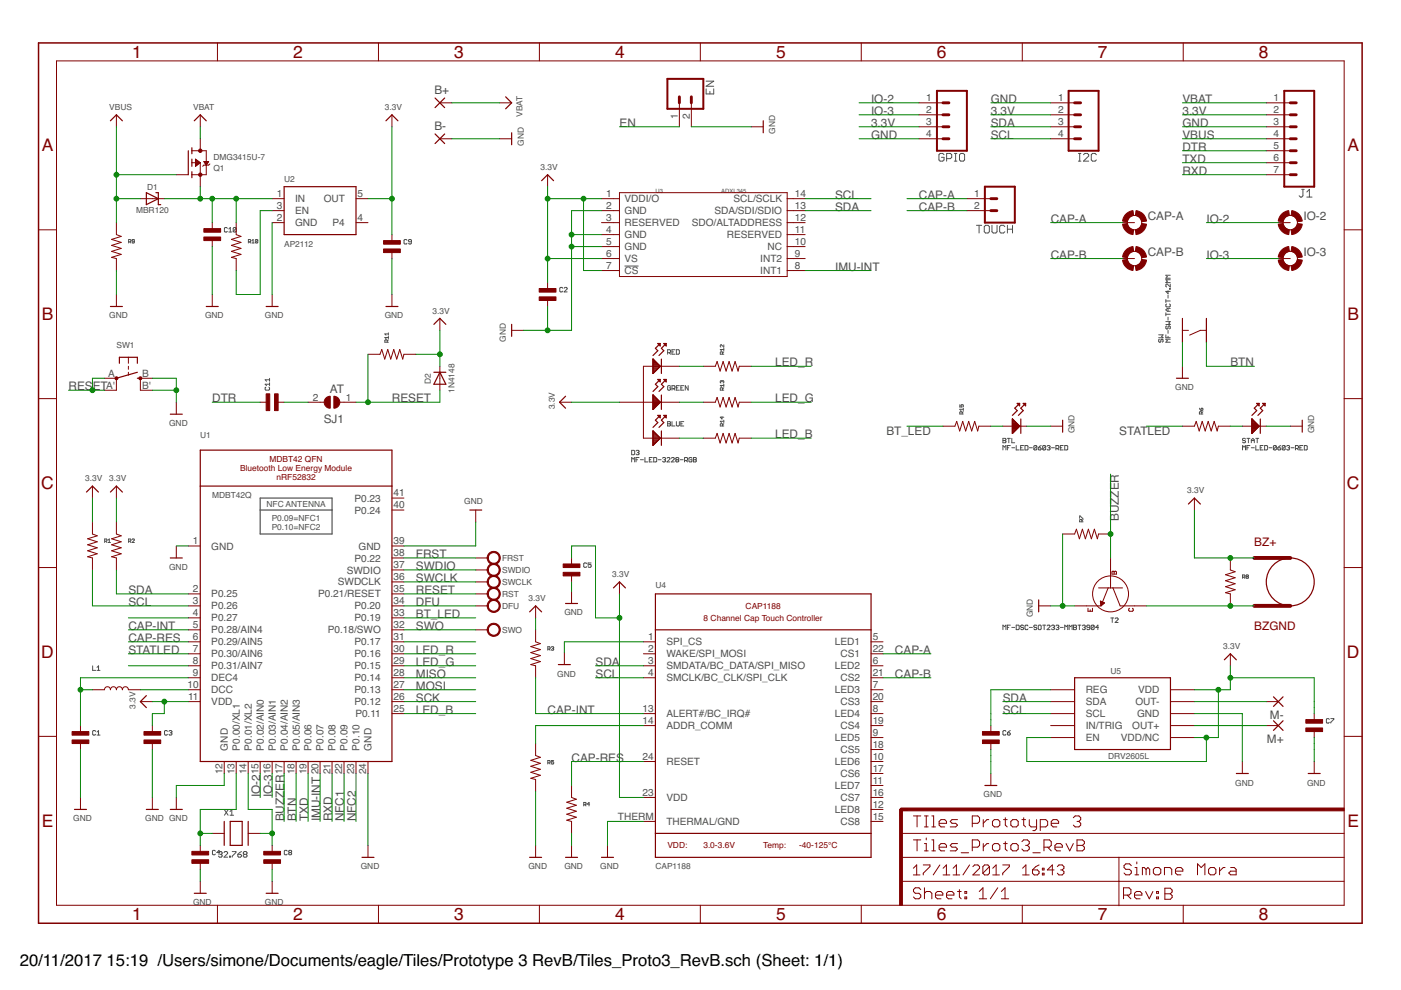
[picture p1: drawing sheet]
<svg xmlns="http://www.w3.org/2000/svg" width="297mm" height="210mm" viewBox="0 0 297 210" stroke-linecap="round" stroke-linejoin="round" font-family="sans-serif">
<defs><g id="words">
<g font-size="3.7" fill="#800000">
<text x="28" y="12.3">1</text>
<text x="62.2" y="12.3">2</text>
<text x="96.3" y="12.3">3</text>
<text x="130.4" y="12.3">4</text>
<text x="164.5" y="12.3">5</text>
<text x="198.7" y="12.3">6</text>
<text x="232.8" y="12.3">7</text>
<text x="266.9" y="12.3">8</text>
<text x="8.9" y="32.1">A</text>
<text x="285.7" y="32.1">A</text>
<text x="8.9" y="67.9">B</text>
<text x="285.7" y="67.9">B</text>
<text x="8.7" y="103.7">C</text>
<text x="285.6" y="103.7">C</text>
<text x="8.7" y="139.5">D</text>
<text x="285.6" y="139.5">D</text>
<text x="8.9" y="175.3">E</text>
<text x="285.7" y="175.3">E</text>
<text x="28" y="195.1">1</text>
<text x="62.2" y="195.1">2</text>
<text x="96.3" y="195.1">3</text>
<text x="130.4" y="195.1">4</text>
<text x="164.5" y="195.1">5</text>
<text x="198.7" y="195.1">6</text>
<text x="232.8" y="195.1">7</text>
<text x="266.9" y="195.1">8</text>
</g>
<g font-size="3.5">
<text x="4.2" y="204.7">20/11/2017</text>
<text x="22.6" y="204.7">15:19 /Users/simone/Documents/eagle/Tiles/Prototype 3 RevB/Tiles_Proto3_RevB.sch (Sheet: 1/1)</text>
</g>
<g font-size="2.5" fill="#505050">
<text x="92.1" y="19.9">B+</text>
<text x="184.7" y="21.8">IO-2</text>
<text x="210.1" y="21.8">GND</text>
<text x="250.7" y="21.8">VBAT</text>
<text x="92.1" y="27.6">B-</text>
<text x="131.3" y="26.9">EN</text>
<text x="184.7" y="29.4">GND</text>
<text x="184.7" y="24.3">IO-3</text>
<text x="184.7" y="26.9">3.3V</text>
<text x="210.1" y="29.4">SCL</text>
<text x="210.1" y="26.9">SDA</text>
<text x="210.1" y="24.3">3.3V</text>
<text x="250.7" y="26.9">GND</text>
<text x="250.7" y="24.3">3.3V</text>
<text x="250.7" y="29.4">VBUS</text>
<text x="250.7" y="32">DTR</text>
<text x="250.7" y="34.5">TXD</text>
<text x="250.7" y="37">RXD</text>
<text x="177.1" y="42.1">SCL</text>
<text x="177.1" y="44.7">SDA</text>
<text x="194.8" y="42.1">CAP-A</text>
<text x="194.8" y="44.7">CAP-B</text>
<text x="222.8" y="47.2">CAP-A</text>
<text x="243.3" y="46.6">CAP-A</text>
<text x="255.8" y="47.2">IO-2</text>
<text x="276.4" y="46.6">IO-2</text>
<text x="177.1" y="57.4">IMU-INT</text>
<text x="222.8" y="54.8">CAP-B</text>
<text x="243.3" y="54.2">CAP-B</text>
<text x="255.8" y="54.8">IO-3</text>
<text x="276.4" y="54.2">IO-3</text>
<text x="164.4" y="77.7">LED_R</text>
<text x="260.9" y="77.7">BTN</text>
<text x="14.5" y="82.7">RESET</text>
<text x="69.9" y="83.3">AT</text>
<text x="45" y="85.3">DTR</text>
<text x="68.6" y="89.6">SJ1</text>
<text x="83.1" y="85.3">RESET</text>
<text x="164.4" y="85.3">LED_G</text>
<text x="164.4" y="92.9">LED_B</text>
<text x="187.9" y="92.1">BT_LED</text>
<text x="237.3" y="92.1">STATLED</text>
<text x="237.2" y="110.5" transform="rotate(-90 237.2 110.5)">BUZZER</text>
<text x="88.2" y="118.3">FRST</text>
<text x="27.2" y="125.9">SDA</text>
<text x="88.2" y="125.9">RESET</text>
<text x="88.2" y="120.8">SWDIO</text>
<text x="88.2" y="123.4">SWCLK</text>
<text x="27.2" y="128.5">SCL</text>
<text x="88.2" y="128.5">DFU</text>
<text x="88.2" y="131">BT_LED</text>
<text x="27.2" y="133.5">CAP-INT</text>
<text x="27.2" y="136.1">CAP-RES</text>
<text x="88.2" y="133.5">SWO</text>
<text x="27.2" y="138.6">STATLED</text>
<text x="88.2" y="138.6">LED_R</text>
<text x="88.2" y="141.2">LED_G</text>
<text x="88.2" y="143.7">MISO</text>
<text x="126.3" y="143.7">SCL</text>
<text x="126.3" y="141.2">SDA</text>
<text x="189.8" y="138.6">CAP-A</text>
<text x="189.8" y="143.7">CAP-B</text>
<text x="88.2" y="146.2">MOSI</text>
<text x="88.2" y="148.8">SCK</text>
<text x="212.6" y="148.8">SDA</text>
<text x="88.2" y="151.3">LED_B</text>
<text x="116.1" y="151.3">CAP-INT</text>
<text x="212.6" y="151.3">SCL</text>
<text x="269.2" y="152.4">M-</text>
<text x="121.2" y="161.5">CAP-RES</text>
<text x="268.6" y="157.5">M+</text>
<text x="55.2" y="169.1" transform="rotate(-90 55.2 169.1)">IO-2</text>
<text x="57.7" y="169.1" transform="rotate(-90 57.7 169.1)">IO-3</text>
<text x="60.2" y="174.2" transform="rotate(-90 60.2 174.2)">BUZZER</text>
<text x="62.8" y="174.2" transform="rotate(-90 62.8 174.2)">BTN</text>
<text x="65.3" y="174.2" transform="rotate(-90 65.3 174.2)">TXD</text>
<text x="67.9" y="174.2" transform="rotate(-90 67.9 174.2)">IMU-INT</text>
<text x="70.4" y="174.2" transform="rotate(-90 70.4 174.2)">RXD</text>
<text x="72.9" y="174.2" transform="rotate(-90 72.9 174.2)">NFC1</text>
<text x="75.5" y="174.2" transform="rotate(-90 75.5 174.2)">NFC2</text>
</g>
<g font-size="2.5" fill="#800000">
<text x="265.9" y="115.8">BZ+</text>
<text x="265.9" y="133.5">BZGND</text>
</g>
<g font-size="2.1" fill="#505050">
<text x="196.4" y="21.4">1</text>
<text x="196.4" y="24">2</text>
<text x="224.3" y="21.4">1</text>
<text x="224.3" y="24">2</text>
<text x="270" y="21.4">1</text>
<text x="270" y="24">2</text>
<text x="143.7" y="25.3" transform="rotate(-90 143.7 25.3)">1</text>
<text x="146.2" y="25.3" transform="rotate(-90 146.2 25.3)">2</text>
<text x="196.4" y="26.5">3</text>
<text x="196.4" y="29.1">4</text>
<text x="224.3" y="26.5">3</text>
<text x="224.3" y="29.1">4</text>
<text x="270" y="26.5">3</text>
<text x="270" y="29.1">4</text>
<text x="270" y="31.6">5</text>
<text x="270" y="34.1">6</text>
<text x="58.7" y="41.8">1</text>
<text x="75.8" y="41.8">5</text>
<text x="128.5" y="41.8">1</text>
<text x="168.5" y="41.8">14</text>
<text x="206.5" y="41.8">1</text>
<text x="270" y="36.7">7</text>
<text x="58.7" y="44.3">3</text>
<text x="58.7" y="46.8">2</text>
<text x="62.6" y="45.4">EN</text>
<text x="62.6" y="48">GND</text>
<text x="62.6" y="42.9">IN</text>
<text x="68.6" y="42.9">OUT</text>
<text x="70.5" y="48">P4</text>
<text x="75.8" y="46.8">4</text>
<text x="128.5" y="44.3">2</text>
<text x="128.5" y="46.8">3</text>
<text x="132.4" y="45.4">GND</text>
<text x="132.4" y="48">RESERVED</text>
<text x="132.4" y="42.9">VDDI/O</text>
<text x="146.7" y="48">SDO/ALTADDRESS</text>
<text x="151.5" y="45.4">SDA/SDI/SDIO</text>
<text x="155.5" y="42.9">SCL/SCLK</text>
<text x="168.5" y="44.3">13</text>
<text x="168.5" y="46.8">12</text>
<text x="206.5" y="44.3">2</text>
<text x="128.5" y="49.4">4</text>
<text x="128.5" y="51.9">5</text>
<text x="132.4" y="50.5">GND</text>
<text x="132.4" y="53">GND</text>
<text x="154.1" y="50.5">RESERVED</text>
<text x="162.7" y="53">NC</text>
<text x="168.5" y="51.9">10</text>
<text x="168.5" y="49.4">11</text>
<text x="128.5" y="57">7</text>
<text x="128.5" y="54.5">6</text>
<text x="132.4" y="58.1">CS</text>
<text x="132.4" y="55.6">VS</text>
<text x="161.2" y="58.1">INT1</text>
<text x="161.2" y="55.6">INT2</text>
<text x="168.5" y="57">8</text>
<text x="168.5" y="54.5">9</text>
<text x="22.5" y="82.4">A'</text>
<text x="22.9" y="79.9">A</text>
<text x="30.1" y="79.9">B</text>
<text x="30.1" y="82.4">B'</text>
<text x="66.3" y="84.9">2</text>
<text x="73.3" y="84.9">1</text>
<text x="75.2" y="106.4">P0.23</text>
<text x="83.4" y="105.2">41</text>
<text x="83.4" y="107.8">40</text>
<text x="75.2" y="108.9">P0.24</text>
<text x="40.9" y="115.4">1</text>
<text x="44.8" y="116.5">GND</text>
<text x="75.2" y="119.1">P0.22</text>
<text x="76" y="116.5">GND</text>
<text x="83.4" y="115.4">39</text>
<text x="83.4" y="117.9">38</text>
<text x="40.9" y="125.6">2</text>
<text x="71.6" y="124.1">SWDCLK</text>
<text x="73.5" y="121.6">SWDIO</text>
<text x="83.4" y="125.6">35</text>
<text x="83.4" y="123">36</text>
<text x="83.4" y="120.5">37</text>
<text x="40.9" y="128.1">3</text>
<text x="40.9" y="130.6">4</text>
<text x="44.8" y="126.7">P0.25</text>
<text x="44.8" y="129.2">P0.26</text>
<text x="44.8" y="131.8">P0.27</text>
<text x="67.4" y="126.7">P0.21/RESET</text>
<text x="75.2" y="131.8">P0.19</text>
<text x="75.2" y="129.2">P0.20</text>
<text x="83.4" y="130.6">33</text>
<text x="83.4" y="128.1">34</text>
<text x="40.9" y="133.2">5</text>
<text x="40.9" y="135.7">6</text>
<text x="44.8" y="134.3">P0.28/AIN4</text>
<text x="44.8" y="136.8">P0.29/AIN5</text>
<text x="69.5" y="134.3">P0.18/SWO</text>
<text x="75.2" y="136.8">P0.17</text>
<text x="83.4" y="135.7">31</text>
<text x="83.4" y="133.2">32</text>
<text x="137.4" y="135.7">1</text>
<text x="141.3" y="136.8">SPI_CS</text>
<text x="177" y="136.8">LED1</text>
<text x="185" y="135.7">5</text>
<text x="40.9" y="143.3">9</text>
<text x="40.9" y="138.3">7</text>
<text x="40.9" y="140.8">8</text>
<text x="44.8" y="139.4">P0.30/AIN6</text>
<text x="44.8" y="141.9">P0.31/AIN7</text>
<text x="75.2" y="141.9">P0.15</text>
<text x="75.2" y="139.4">P0.16</text>
<text x="83.4" y="143.3">28</text>
<text x="83.4" y="140.8">29</text>
<text x="83.4" y="138.3">30</text>
<text x="137.4" y="143.3">4</text>
<text x="137.4" y="140.8">3</text>
<text x="137.4" y="138.3">2</text>
<text x="141.3" y="141.9">SMDATA/BC_DATA/SPI_MISO</text>
<text x="141.3" y="139.4">WAKE/SPI_MOSI</text>
<text x="177" y="141.9">LED2</text>
<text x="178.2" y="139.4">CS1</text>
<text x="185" y="138.3">22</text>
<text x="185" y="143.3">21</text>
<text x="185" y="140.8">6</text>
<text x="39.7" y="145.9">10</text>
<text x="39.9" y="148.4">11</text>
<text x="44.8" y="147">DCC</text>
<text x="44.8" y="144.5">DEC4</text>
<text x="44.8" y="149.5">VDD</text>
<text x="75.2" y="149.5">P0.12</text>
<text x="75.2" y="147">P0.13</text>
<text x="75.2" y="144.5">P0.14</text>
<text x="83.4" y="148.4">26</text>
<text x="83.4" y="145.9">27</text>
<text x="141.3" y="144.5">SMCLK/BC_CLK/SPI_CLK</text>
<text x="177" y="147">LED3</text>
<text x="178.2" y="144.5">CS2</text>
<text x="178.2" y="149.5">CS3</text>
<text x="185" y="148.4">20</text>
<text x="185" y="145.9">7</text>
<text x="230.2" y="147">REG</text>
<text x="230.2" y="149.5">SDA</text>
<text x="240.7" y="149.5">OUT-</text>
<text x="241.3" y="147">VDD</text>
<text x="75.3" y="152.1">P0.11</text>
<text x="83.4" y="151">25</text>
<text x="136.2" y="153.5">14</text>
<text x="136.2" y="151">13</text>
<text x="141.3" y="154.6">ADDR_COMM</text>
<text x="141.3" y="152.1">ALERT#/BC_IRQ#</text>
<text x="177" y="152.1">LED4</text>
<text x="178.2" y="154.6">CS4</text>
<text x="185" y="153.5">19</text>
<text x="185" y="151">8</text>
<text x="230.2" y="152.1">SCL</text>
<text x="230.2" y="154.6">IN/TRIG</text>
<text x="240.1" y="154.6">OUT+</text>
<text x="241.1" y="152.1">GND</text>
<text x="48.3" y="159.1" transform="rotate(-90 48.3 159.1)">GND</text>
<text x="50.8" y="159.1" transform="rotate(-90 50.8 159.1)">P0.00/XL1</text>
<text x="53.4" y="159.1" transform="rotate(-90 53.4 159.1)">P0.01/XL2</text>
<text x="55.9" y="159.1" transform="rotate(-90 55.9 159.1)">P0.02/AIN0</text>
<text x="58.5" y="159.1" transform="rotate(-90 58.5 159.1)">P0.03/AIN1</text>
<text x="61" y="159.1" transform="rotate(-90 61 159.1)">P0.04/AIN2</text>
<text x="63.5" y="159.1" transform="rotate(-90 63.5 159.1)">P0.05/AIN3</text>
<text x="66.1" y="159.1" transform="rotate(-90 66.1 159.1)">P0.06</text>
<text x="68.6" y="159.1" transform="rotate(-90 68.6 159.1)">P0.07</text>
<text x="71.2" y="159.1" transform="rotate(-90 71.2 159.1)">P0.08</text>
<text x="73.7" y="159.1" transform="rotate(-90 73.7 159.1)">P0.09</text>
<text x="76.2" y="159.1" transform="rotate(-90 76.2 159.1)">P0.10</text>
<text x="78.8" y="159.1" transform="rotate(-90 78.8 159.1)">GND</text>
<text x="136.2" y="161.1">24</text>
<text x="177" y="157.1">LED5</text>
<text x="178.2" y="159.7">CS5</text>
<text x="185" y="158.6">18</text>
<text x="185" y="156">9</text>
<text x="185" y="161.1">10</text>
<text x="230.2" y="157.1">EN</text>
<text x="237.6" y="157.1">VDD/NC</text>
<text x="47.2" y="164.2" transform="rotate(-90 47.2 164.2)">12</text>
<text x="49.7" y="164.2" transform="rotate(-90 49.7 164.2)">13</text>
<text x="52.3" y="164.2" transform="rotate(-90 52.3 164.2)">14</text>
<text x="54.8" y="164.2" transform="rotate(-90 54.8 164.2)">15</text>
<text x="57.3" y="164.2" transform="rotate(-90 57.3 164.2)">16</text>
<text x="59.9" y="164.2" transform="rotate(-90 59.9 164.2)">17</text>
<text x="62.4" y="164.2" transform="rotate(-90 62.4 164.2)">18</text>
<text x="65" y="164.2" transform="rotate(-90 65 164.2)">19</text>
<text x="67.5" y="164.2" transform="rotate(-90 67.5 164.2)">20</text>
<text x="70" y="164.2" transform="rotate(-90 70 164.2)">21</text>
<text x="72.6" y="164.2" transform="rotate(-90 72.6 164.2)">22</text>
<text x="75.1" y="164.2" transform="rotate(-90 75.1 164.2)">23</text>
<text x="77.7" y="164.2" transform="rotate(-90 77.7 164.2)">24</text>
<text x="141.3" y="162.2">RESET</text>
<text x="177" y="162.2">LED6</text>
<text x="177" y="167.3">LED7</text>
<text x="178.2" y="164.8">CS6</text>
<text x="185" y="163.6">17</text>
<text x="185" y="166.2">11</text>
<text x="131" y="173.8">THERM</text>
<text x="136.2" y="168.7">23</text>
<text x="141.3" y="169.8">VDD</text>
<text x="177" y="172.4">LED8</text>
<text x="178.2" y="169.8">CS7</text>
<text x="185" y="168.7">16</text>
<text x="185" y="173.8">15</text>
<text x="185" y="171.3">12</text>
<text x="141.3" y="174.9">THERMAL/GND</text>
<text x="178.2" y="174.9">CS8</text>
</g>
<g font-size="1.8" fill="#505050">
<text x="23.2" y="23.3">VBUS</text>
<text x="40.9" y="23.3">VBAT</text>
<text x="81.6" y="23.3">3.3V</text>
<text x="110.8" y="24.8" transform="rotate(-90 110.8 24.8)">VBAT</text>
<text x="164.4" y="28.4" transform="rotate(-90 164.4 28.4)">GND</text>
<text x="45.3" y="33.9">DMG3415U-7</text>
<text x="111" y="30.9" transform="rotate(-90 111 30.9)">GND</text>
<text x="31.2" y="40.2">D1</text>
<text x="45.3" y="36.2">Q1</text>
<text x="60.2" y="38.6">U2</text>
<text x="114.6" y="36">3.3V</text>
<text x="28.9" y="45.3">MBR120</text>
<text x="60.2" y="52.3">AP2112</text>
<text x="23.2" y="67.5">GND</text>
<text x="43.5" y="67.5">GND</text>
<text x="56.2" y="67.5">GND</text>
<text x="81.6" y="67.5">GND</text>
<text x="91.7" y="66.5">3.3V</text>
<text x="24.7" y="73.9">SW1</text>
<text x="107.2" y="72.5" transform="rotate(-90 107.2 72.5)">GND</text>
<text x="91.3" y="81.3" transform="rotate(-90 91.3 81.3)">D2</text>
<text x="96.4" y="83.3" transform="rotate(-90 96.4 83.3)">1N4148</text>
<text x="249.2" y="82.7">GND</text>
<text x="117.6" y="86.8" transform="rotate(-90 117.6 86.8)">3.3V</text>
<text x="35.9" y="90.4">GND</text>
<text x="42.5" y="92.9">U1</text>
<text x="227.8" y="91.9" transform="rotate(-90 227.8 91.9)">GND</text>
<text x="278.6" y="91.9" transform="rotate(-90 278.6 91.9)">GND</text>
<text x="18.1" y="102">3.3V</text>
<text x="23.2" y="102">3.3V</text>
<text x="45" y="105.6">MDBT42Q</text>
<text x="56.5" y="107.5">NFC ANTENNA</text>
<text x="98.4" y="106.9">GND</text>
<text x="251.7" y="104.6">3.3V</text>
<text x="57.6" y="110.4">P0.09=NFC1</text>
<text x="57.6" y="112.3">P0.10=NFC2</text>
<text x="106.5" y="118.9">FRST</text>
<text x="35.9" y="120.8">GND</text>
<text x="106.5" y="121.5">SWDIO</text>
<text x="106.5" y="124">SWCLK</text>
<text x="129.8" y="122.4">3.3V</text>
<text x="139" y="124.6">U4</text>
<text x="106.5" y="126.6">RST</text>
<text x="106.5" y="129.1">DFU</text>
<text x="112" y="127.4">3.3V</text>
<text x="119.7" y="130.5">GND</text>
<text x="219" y="130.9" transform="rotate(-90 219 130.9)">GND</text>
<text x="106.5" y="134.2">SWO</text>
<text x="259.3" y="137.6">3.3V</text>
<text x="118.1" y="143.4">GND</text>
<text x="235.5" y="142.9">U5</text>
<text x="28.7" y="150.3" transform="rotate(-90 28.7 150.3)">3.3V</text>
<text x="235" y="161">DRV2605L</text>
<text x="261.9" y="166.5">GND</text>
<text x="277.1" y="166.5">GND</text>
<text x="208.5" y="169.1">GND</text>
<text x="15.5" y="174.2">GND</text>
<text x="30.8" y="174.2">GND GND</text>
<text x="76.5" y="184.3">GND</text>
<text x="112" y="184.3">GND</text>
<text x="119.7" y="184.3">GND</text>
<text x="127.3" y="184.3">GND</text>
<text x="139" y="184.3">CAP1188</text>
<text x="40.9" y="191.9">GND</text>
<text x="56.2" y="191.9">GND</text>
</g>
<g font-size="1.8" fill="#800000">
<text x="50.9" y="99.9">Bluetooth Low Energy Module</text>
<text x="57.1" y="98">MDBT42 QFN</text>
<text x="58.6" y="101.8">nRF52832</text>
<text x="149.2" y="131.6">8 Channel Cap Touch Controller</text>
<text x="158.1" y="129.1">CAP1188</text>
<text x="141.5" y="179.9">VDD:</text>
<text x="149.1" y="179.9">3.0-3.6V</text>
<text x="161.8" y="179.9">Temp:</text>
<text x="169.4" y="179.9">-40-125°C</text>
</g>
<g font-size="1.2" fill="#505050">
<text x="139" y="40.8">U3</text>
<text x="152.9" y="40.8">ADXL345</text>
</g>
</g></defs>
<path d="M55.2 105.6h15.2v7.6h-15.2zM55.2 108.1h15.2" fill="none" stroke="#505050" stroke-width=".25"/>
<g fill="none" stroke="#505050" stroke-width=".21">
<path d="M149.7 18.8v1.1h1.6v-1.1M149.7 17.2h1.6l-1.6 1.1h1.6M150.5 19.4v.5M200.2 32.8l-.3-.3h-.6l-.2 .3v1.1l.2 .3h.6l.3-.3v-.5h-.6M200.7 33.6h.8l.3-.2v-.6l-.3-.3h-.8v1.7M202.3 32.5h.6M202.3 34.2h.6M202.6 32.5v1.7M203.7 32.5h.5l.3 .3v1.1l-.3 .3h-.5l-.3-.3v-1.1zM228.6 32.5h.6M228.6 34.2h.6M228.9 32.5v1.7"/>
<path d="M229.7 32.8l.3-.3h.5l.3 .3v.3l-1.1 1.1h1.1M232.5 32.8l-.3-.3h-.6l-.2 .3v1.1l.2 .3h.6l.3-.3M27.3 51.3l.4-.1-.1-.4h-.3v.7M27.5 51.3l.2 .2M28.5 51.2l-.5-.2 .1-.2 .4 .1v.5l-.1 .1-.4-.1M48.2 48.4l-.2-.2h-.3l-.1 .2v.6l.1 .2 .5-.2M48.5 49.2h.6M48.5 48.6l.3-.4v1M50.1 48.4l-.5-.2-.2 .2v.6M50.1 48.4v.6l-.2 .2-.5-.2M50.1 48.4l-.7 .6M52.7 51.3l.4-.1-.1-.4h-.3v.7"/>
<path d="M52.9 51.3l.2 .2M53.4 51.5h.5M53.4 51l.3-.2v.7M54.7 50.9l-.4-.1-.2 .6M54.7 50.9l-.2 .6-.4-.1M54.7 50.9l-.6 .5M86.3 50.9l-.2-.1-.4 .1v.7l.1 .1h.3l.2-.1M87.2 51.3h-.4l-.2-.2 .2-.3h.3l.1 .1v.7l-.1 .1h-.3l-.2-.1M132.4 56.4h3M207 47.8h1.1M207.6 47.8v1.6M209 47.8h.5l.3 .2v1.1l-.3 .3h-.5l-.3-.3v-1.1z"/>
<path d="M210.3 47.8v1.3l.3 .3h.5l.3-.3v-1.3M213 48l-.2-.2h-.6l-.3 .2v1.1l.3 .3h.6l.2-.3M213.6 47.8v1.6M213.6 48.6h1.1M214.7 47.8v1.6M248.1 59.3h-.9l.3 .3-.3 .3h.9M248.1 58.4h-.9l.3 .3-.3 .3h.9M276 40.2h.5M276.2 40.2v1.3l-.2 .3h-.3l-.3-.3M277.1 41.8h1.1M277.1 40.7l.5-.5v1.6M82.1 72.6v-.4l-.4-.1-.1 .5h.7"/>
<path d="M82.3 72.1l-.2 .2M82.3 71.6h-.7l.3 .2M82.3 70.6v.5M82.3 71.3v.5M82.3 70.8h-.7l.3 .3M119.3 61.1l-.2-.2-.4 .2v.6l.2 .2 .4-.2M119.6 61.1l.2-.2h.3l.1 .2-.6 .8h.6M141.5 74.8h.5l.2-.5-.2-.2h-.5v1M141.9 74.8l.3 .3M142.5 74.6h.3M143.1 74.1h-.6v1h.6M143.4 74.1h.5l.1 .2v.6l-.1 .2h-.5z"/>
<path d="M153.2 75.1v-.4l-.4-.1-.1 .5h.8M153.5 74.6l-.3 .2M153.5 73.1v.5l-.7-.5-.1 .1 .1 .4M153.5 74.1h-.8l.3 .2M153.5 73.9v.4M245.7 71h.9l-.3 .3 .3 .3h-.9M245.8 71.9l-.1 .2 .1 .5 .3-.2v-.3l.2-.2 .3 .2-.2 .5M247.2 71v.6h.9M247.2 63.5v.6M247.2 66.3v.7M247.2 68.2h.9l-.3 .3 .3 .3h-.9M247.2 66.6h.9"/>
<path d="M247.2 63.8h.9M247.3 64.5l-.1 .1 .1 .5h.7l.1-.2-.1-.4M247.3 69.1l-.1 .5 .3 .1 .1-.4 .4-.2 .1 .2-.1 .4M247.6 61.6v.7l-.4-.5h.9M247.6 62.6v.6M247.6 65.4v.6M247.6 67.2v.7M247.6 70.1v.6M247.6 71.3v.3M248 61.2l.1 .1zM248.1 71.9h-.9l.3 .3-.3 .4h.9M248.1 60.2v.7l-.8-.7-.1 .2 .1 .5"/>
<path d="M248.1 65.4h-.6l-.3 .3 .3 .3h.6M56.4 82.1l-.2 .1 .2 .5h.6l.1-.2-.1-.4M57.1 80.2v.6M57.1 81.2v.6M57.1 81.5h-.9l.3 .3M57.1 80.5h-.9l.3 .3M133.9 97.9v-.9l.3 .3 .4-.3v.9M133.9 95.5l.7 .1v.7l-.2 .1h-.5zM134.9 97.5h.3M134.9 95.6l.4-.1 .2 .1-.2 .3M135.2 95.9h.1M135.3 95.9l.2 .2-.2 .3-.4-.1"/>
<path d="M135.5 97h-.6v.9M135.8 97.5h.6M136.7 97v.9h.7M137.7 97.5h.3M138.3 97h-.6v.9h.6M138.6 97l.6 .2v.6l-.1 .1h-.5zM139.5 97.5h.7M140.5 97.2l.4-.2 .2 .2-.2 .3M140.8 97.5h.1M140.9 97.5l.2 .1-.2 .3-.4-.1M141.4 97.2l.2-.2 .4 .2-.6 .7h.6M141.5 89.4l.7 .1-.2 .4 .2 .3-.2 .1h-.5z"/>
<path d="M141.5 89.9h.5M142.2 81.9l-.2-.1-.5 .1v.6l.2 .2 .5-.2v-.3h-.3M142.3 97.2l.2-.2 .5 .2-.7 .7h.7M142.5 82.4h.4l.2-.5-.6-.1v.9M142.5 89.4v.9h.6M142.8 82.4l.3 .3M143.4 89.4v.8l.2 .1 .4-.1v-.8M143.4 82.2h.3M143.4 97.5l-.1-.2 .1-.3 .5 .2-.2 .3M143.4 97.5h.3M143.4 97.5l-.1 .1 .1 .3 .5-.1-.2-.3M144 81.8h-.6v.9h.6"/>
<path d="M144.2 97.5h.6M144.4 82.2h.3M144.4 89.9h.3M145 81.8h-.6v.9h.6M145 89.4h-.6v.9h.6M145.1 97.6h.5l.2-.4-.2-.2h-.5v.9M145.5 97.6l.3 .3M145.9 81.8v.9l-.6-.9v.9M146.7 97.2l-.1-.2-.5 .2v.6l.5 .1 .1-.4h-.3M147 97h.5l.1 .2-.1 .3 .1 .3-.1 .1h-.5zM147 97.5h.5M153.1 80.8h-.4l.1 .4"/>
<path d="M153.1 80.8h.4l-.2 .4M153.1 80.8v.2M153.1 88.3v.5l-.4-.3h.8M153.2 82.7v-.4l-.4-.1-.1 .5h.8M153.2 90.3v-.3l-.4-.2-.1 .5h.8M153.5 81.5v.5M153.5 89.1v.5M153.5 82.2l-.3 .3M153.5 81.7h-.8l.3 .3M153.5 89.8l-.3 .3M153.5 89.3h-.8l.3 .3M203.5 85.8v.5h.4l-.1-.4 .3-.1 .1 .1-.1 .4"/>
<path d="M204 87.8l-.1-.5-.4 .1v.4h.7M204.2 87.3l-.2 .2M204.2 86.8h-.7l.3 .2M204.2 86.6v.4M212.6 92.9h.5l.2 .2-.2 .3 .2 .3-.2 .2h-.5zM212.6 95.4v-.9l.4 .3 .3-.3v.9M212.6 93.4h.5M213.6 94.9h.3M213.6 92.9h.6M213.9 92.9v1M214.2 94.5h-.6v.9M214.5 94.9h.6"/>
<path d="M214.5 92.9v1h.6M215.5 94.5v.9h.6M216.4 94.9h.3M217 94.5h-.6v.9h.6M217.3 94.5h.5l.2 .1v.6l-.2 .2h-.5zM218.2 94.9h.7M219.8 94.6l-.1-.1-.5 .1v.6M219.8 94.6v.6l-.1 .2-.5-.2M219.8 94.6l-.6 .6M220.1 94.9h.5l.1 .3-.4 .2zM220.7 94.5l-.6 .4M221.7 94.6l-.5-.1-.1 .1v.6"/>
<path d="M221.7 94.6v.6l-.2 .2-.4-.2M221.7 94.6l-.6 .6M222 94.6l.5-.1 .1 .1-.1 .3M222.3 94.9h.2M222.5 94.9l.1 .2-.1 .3-.5-.2M222.9 94.9h.7M223.9 95.1h.4l.2-.2-.2-.4h-.4v.9M224.2 95.1l.3 .3M224.8 94.9h.3M225.4 94.5h-.6v.9h.6M225.7 94.5l.7 .1v.6l-.2 .2h-.5zM254.3 86.6l.4 .4"/>
<path d="M254.7 86.7l.2-.1 .1 .3-.3 .1zM254.8 87.8l-.1-.5-.4 .1v.4h.7M255 87.3l-.2 .2M263.4 95.4v-.9l.4 .3 .3-.3v.9M264.1 93.1l-.5-.2-.2 .4 .5 .1 .2 .3-.2 .2-.5-.2M264.4 94.9h.3M264.4 92.9h.6M264.7 92.9v1M265 94.5h-.6v.9M265.3 93.9v-.6l.3-.4 .3 .4v.6M265.3 94.9h.6M265.3 93.4h.6"/>
<path d="M266.3 94.5v.9h.6M266.3 92.9h.6M266.6 92.9v1M267.2 94.9h.3M267.8 94.5h-.6v.9h.6M268.1 94.5l.7 .1v.6l-.2 .2h-.5zM269 94.9h.7M270.6 94.6l-.2-.1-.4 .1v.6M270.6 94.6v.6l-.2 .2-.4-.2M270.6 94.6l-.6 .6M270.9 94.9h.5l.1 .3-.4 .2-.2-.2zM271.5 94.5l-.6 .4"/>
<path d="M272.5 94.6l-.2-.1-.4 .1v.6M272.5 94.6v.6l-.2 .2-.4-.2M272.5 94.6l-.6 .6M272.8 94.6l.5-.1 .1 .1-.1 .3M273.1 94.9h.2M273.3 94.9l.1 .2-.1 .3-.5-.2M273.7 94.9h.7M274.7 95.1h.4l.2-.5-.6-.1v.9M275 95.1l.3 .3M275.6 94.9h.3M276.2 94.5h-.6v.9h.6M276.5 94.5h.5l.2 .1v.6l-.2 .2h-.5z"/>
<path d="M22.2 114.8h.3l.2-.4-.5-.1v.7M22.4 114.8l.3 .2M22.9 114.5l.3-.2v.7M22.9 115h.5M27.3 114.8h.3l.1-.4-.4-.1v.7M27.5 114.8l.2 .2M28 114.4h.5l-.5 .6h.5M124.4 119.5l-.2-.1-.4 .1v.6l.1 .2 .5-.2M125.3 119.4h-.6v.4l.3-.1 .3 .1-.1 .5-.5-.2M228.9 109.9v-.5l.7 .5M229.4 110.6v-.3l-.4-.1-.1 .4h.7M229.6 110.2l-.2 .2"/>
<path d="M116.1 137.6l.5-.1-.1-.4h-.4v.8M116.4 137.6l.2 .3M116.9 137.2l.4-.1 .1 .1-.1 .3M117.1 137.5h.2M117.3 137.5l.1 .1-.1 .3-.4-.2M212.6 133.5v-1l.4 .4 .3-.4v1M213.6 133h.3M214.2 132.5h-.6v1M214.5 133h.6M215.5 132.5h.4l.2 .2v.6l-.2 .2h-.4zM217 132.7l-.1-.2-.5 .2 .2 .3 .4 .2-.1 .3-.5-.2M218 132.7l-.2-.2-.5 .2v.6l.2 .2h.3l.2-.2"/>
<path d="M218.2 133h.7M219.8 132.7l-.1-.2h-.3l-.2 .4 .2 .1h.3l.1 .3-.1 .2h-.3l-.2-.2M220.3 132.5h.3l.1 .2v.6l-.1 .2h-.3l-.2-.2v-.6zM221.1 132.5h.6M221.4 132.5v1M222 132.7l.2-.2 .4 .2-.6 .8h.6M222.9 132.7l.5-.2 .2 .2-.2 .3M223.2 133h.2M223.4 133l.2 .2-.2 .3-.5-.2M223.9 132.7l.1-.2h.3l.2 .2-.2 .3M224.2 133h.1M224.3 133l.2 .2-.2 .3h-.3l-.1-.2"/>
<path d="M224.8 133h.6M225.7 133.5v-1l.4 .4 .3-.4v1M226.7 133.5v-1l.3 .4 .3-.4v1M227.6 132.5h.5l.1 .2-.1 .3 .1 .3-.1 .2h-.5zM227.6 133h.5M228.6 132.5h.6M228.9 132.5v1M229.5 132.7l.1-.2h.4l.1 .2-.1 .3M229.8 133h.2M230 133l.1 .2-.1 .3h-.4l-.1-.2M231.1 133h-.5l-.2-.1 .2-.4 .5 .2v.6l-.2 .2h-.3l-.2-.2M232 132.7l-.5-.2-.1 .2v.6"/>
<path d="M232 132.7v.6l-.2 .2-.4-.2M232 132.7l-.6 .6M232.9 133h-.6l.5-.5v1M235.5 131h.6M235.8 131v1M236.4 131.2l.2-.2h.3l.2 .2-.7 .8h.7M263.4 122.4h.4l.1-.4-.5-.1v.7M263.7 122.4l.2 .2M264.3 122.3l-.1-.2 .1-.2 .4 .1-.1 .3M264.3 122.3l-.1 .1 .1 .2 .4-.1-.1-.2M264.3 122.3h.3M19.6 141.2v.9h.7"/>
<path d="M20.3 155.1l-.2-.2h-.3l-.2 .2v.6l.2 .2 .5-.2M20.6 155.9h.6M20.6 155.2l.3-.3v1M20.6 141.5l.3-.3v.9M20.6 142.1h.6M35.5 155.1l-.2-.2h-.3l-.1 .2v.6l.1 .2h.3l.2-.2M35.8 155.1l.2-.2h.3l.1 .2-.1 .3M36.1 155.4h.2M36.3 155.4l.1 .1-.1 .4h-.3l-.2-.2M213.3 155.1l-.2-.2-.5 .2v.6l.2 .2h.3l.2-.2M213.6 155.4h.5l.1 .3-.1 .2h-.4zM214.2 154.9l-.6 .5"/>
<path d="M281.8 152.5l-.1-.1h-.3l-.2 .1v.6l.2 .2h.3l.1-.2M282.2 152.4h.6l-.6 .9M47.6 171.7l.8 1.1M48.4 171.7l-.8 1.1M48.8 172.1l.3-.4v1.1M48.8 172.8h.7M116.1 161.7l.5-.1-.1-.4h-.4v.8M116.4 161.7l.2 .3M117.4 161.2h-.5v.4l.2-.1 .3 .1-.1 .4-.4-.1M123.8 170.6l.4-.1-.1-.4h-.3v.8M124 170.6l.2 .3M125 170.5h-.5l.4-.4v.8"/>
<path d="M45.7 180.4l-.2-.1-.5 .1v.7l.2 .1 .5-.1M46.3 180.8l.2-.2h.4l.2 .2-.2 .3M46.6 180.8h-.6l.4-.5v.9M46.7 181.1h.2M46.9 181.1l.2 .2-.2 .4h-.4l-.2-.2M47.5 180.8l.2-.2h.4l.2 .2v.2l-.8 .7h.8M48.7 181.5h.2v.2h-.2zM49.2 180.6h.8v.2l-.8 .7v.2M50.4 181.1h.6l.2 .4-.2 .2h-.4l-.2-.2zM51.2 180.6l-.8 .5M51.8 181.1l-.2-.1 .2-.4h.4l.2 .2-.2 .3M51.8 181.1h.4"/>
<path d="M51.8 181.1l-.2 .2 .2 .4h.4l.2-.2-.2-.4M60.9 180.4l-.2-.1-.4 .1v.7l.1 .1 .5-.1M61.4 180.8l-.2-.2 .2-.3 .4 .1-.1 .4M61.4 180.8l-.2 .1 .2 .3 .4-.1-.1-.3M61.4 180.8h.3"/>
</g>
<g fill="#800000" stroke="#800000" stroke-width=".21">
<path d="M190.7 171.6h.6v20.3h-.6z"/>
<path d="M191 171.3h94v.6h-94z"/>
<path d="M15.3 155.1h3.5v.8h-3.5z"/>
<path d="M15.3 156.9h3.5v.7h-3.5z"/>
<path d="M30.5 155.1h3.6v.8h-3.6z"/>
<path d="M30.5 156.9h3.6v.7h-3.6z"/>
<path d="M40.7 180.5h3.5v.8h-3.5z"/>
<path d="M40.7 182.3h3.5v.7h-3.5z"/>
<path d="M55.9 180.5h3.6v.8h-3.6z"/>
<path d="M55.9 182.3h3.6v.7h-3.6z"/>
<path d="M114.3 61.2h3.6v.7h-3.6z"/>
<path d="M114.3 62.9h3.6v.8h-3.6z"/>
<path d="M119.4 119.6h3.6v.7h-3.6z"/>
<path d="M119.4 121.3h3.6v.8h-3.6z"/>
<path d="M208.3 155.1h3.6v.8h-3.6z"/>
<path d="M208.3 156.9h3.6v.7h-3.6z"/>
<path d="M276.9 152.6h3.5v.7h-3.5z"/>
<path d="M276.9 154.3h3.5v.8h-3.5z"/>
<path d="M81.3 51h3.6v.8h-3.6z"/>
<path d="M81.3 52.8h3.6v.8h-3.6z"/>
<path d="M43.2 48.5h3.6v.7h-3.6z"/>
<path d="M43.2 50.2h3.6v.8h-3.6z"/>
<path d="M56.4 83.5h.8v3.6h-.8z"/>
<path d="M58.2 83.5h.8v3.6h-.8z"/>
</g>
<g fill="none" stroke="#800000" stroke-width=".21">
<path d="M12 12.9h273v179h-273zM46.1 9.1v3.8M80.2 9.1v3.8M114.4 9.1v3.8M148.5 9.1v3.8M182.6 9.1v3.8M216.7 9.1v3.8M250.9 9.1v3.8M24.7 24.3v2.6M37.4 37h2.5M40.7 32h3v5h-3M40.7 34.5h1.8"/>
<path d="M41.4 35h.4M41.4 34.9h.5M41.4 34.8h.7M41.4 34.6h.9M41.4 34.4h.9M41.4 34.3h.8M41.4 35.2h.1M41.4 35.1h.2M41.4 34.2h.6M41.4 34h.4M41.4 33.9h.3M41.4 33.8h.1"/>
<path d="M42.5 24.3v2.6M42.5 29.4v2.6M42.5 34.5v5.1M42.5 34.5l-1.1 .8M42.5 34.5l-1.1-.8v1.6M43.2 34.2h1l-.5 .8zM43.2 34.3h1M43.3 34.4h.8M43.4 34.5h.6M43.5 34.6h.5M43.6 34.8h.3M43.6 34.9h.2"/>
<path d="M44.5 34.8l-.3 .2h-1l-.2 .3M83.1 24.3v2.6M93.3 21.8h2.5M93.3 29.4h2.5M105.9 21.8h2.6M105.9 29.4h2.6M116.1 37v2.6M144 21.8v5.1M146.6 21.8v5.1M159.3 26.9h2.5M194.8 21.8h5.1M194.8 24.3h5.1"/>
<path d="M194.8 26.9h5.1M194.8 29.4h5.1M222.8 21.8h5M222.8 24.3h5M222.8 26.9h5M222.8 29.4h5M268.5 21.8h5.1M268.5 24.3h5.1M268.5 26.9h5.1M268.5 29.4h5.1M268.5 32h5.1M268.5 34.5h5.1"/>
<path d="M268.5 37h5.1M8.2 48.7h3.8M24.7 47.2v2.5l1 .4-2 .7 2 .6-2 .6 2 .7-2 .6 2 .6-2 .7 1 .2v2.6M29.8 42.1h5M45 47.2v1.5M45 50.8v1.5M50.1 47.2v2.5l1 .4-2 .7 2 .6-2 .6 2 .7-2 .6 2 .6-2 .7 1 .2v2.6M57.7 47.2h2.5M57.7 42.1h2.5M57.7 44.7h2.5M75.5 47.2h2.5M75.5 42.1h2.5"/>
<path d="M83.1 49.7v1.6M83.1 53.3v1.5M116.1 59.9v1.5M127.5 47.2h3.8M127.5 54.8h3.8M127.5 42.1h3.8M127.5 44.7h3.8M127.5 49.7h3.8M127.5 52.3h3.8M127.5 57.4h3.8M131.3 40.9h35.6v17.7h-35.6zM166.9 47.2h3.8"/>
<path d="M166.9 54.8h3.8M166.9 42.1h3.8M166.9 44.7h3.8M166.9 49.7h3.8M166.9 52.3h3.8M166.9 57.4h3.8M205 42.1h5.1M205 44.7h5.1M238 47.2h2.5M238 54.8h2.5M271 47.2h2.6M271 54.8h2.6"/>
<path d="M285 48.7h3.8M24.7 62.4v2.6M27.2 75.8v1.2M27.2 77.7v.6M27.2 78.9v.7M45 62.4v2.6M57.7 62.4v2.6M78 75.1h2.6l.3-1 .7 2 .6-2 .6 2 .7-2 .6 2 .7-2 .6 2 .2-1h2.6M83.1 62.4v2.6M93.3 67.5v2.5M93.3 77.7v5M108.5 70h2.5"/>
<path d="M116.1 63.5v1.5M144 77.7h-7.6v15.2h7.6M149.1 77.7h2.6l.3-1.1 .7 2.1 .6-2.1 .6 2.1 .7-2.1 .6 2.1 .7-2.1 .6 2.1 .2-1h2.6M250.7 70h1.3M250.7 67.5v5.1M250.7 77.7v2.5M255.8 70h-1.3l-2.3 1.1M255.8 67.5v5.1M8.2 84.5h3.8M22.1 80.2h2.6v2.5h-2.6M32.3 80.2h-2.5v2.5h2.5M37.4 85.3v2.5"/>
<path d="M55.2 85.3h1.5M58.7 85.3h1.5M65.3 85.3h3.4M72.1 85.3h3.4M118.6 85.3h2.6M131.3 85.3h12.7M149.1 85.3h2.6l.3-1 .7 2 .6-2 .6 2 .7-2 .6 2 .7-2 .6 2 .2-1h2.6M149.1 92.9h2.6l.3-1 .7 2 .6-2 .6 2 .7-2 .6 2 .7-2 .6 2 .2-1h2.6M199.9 90.4h2.6l.3-1.1 .7 2.1 .6-2.1 .6 2.1 .7-2.1 .6 2.1 .7-2.1 .6 2.1 .2-1h2.6M212.6 90.4h5.1M222.8 90.4h2.5M250.7 90.4h2.5l.4-1.1 .7 2.1 .6-2.1 .6 2.1 .7-2.1 .6 2.1 .6-2.1 .7 2.1 .2-1h2.6"/>
<path d="M263.4 90.4h5.1M273.6 90.4h2.5M285 84.5h3.8M19.6 103.1v2.5M19.6 110.7v2.5l1 .4-2 .6 2 .7-2 .6 2 .6-2 .7 2 .6-2 .6 1 .3v2.5M24.7 103.1v2.5M24.7 110.7v2.5l1 .4-2 .6 2 .7-2 .6 2 .6-2 .7 2 .6-2 .6 1 .3v2.5M37.4 115.8v2.5M39.9 115.8h2.6M83.1 115.8h2.5M83.1 118.3h2.5M83.1 105.6h2.5"/>
<path d="M83.1 108.1h2.5M100.9 118.3h2.5M100.9 108.1v2.6M121.2 118.3v1.5M225.3 113.2h2.5l.4-1 .7 2 .6-2 .6 2 .7-2 .6 2 .6-2 .7 2 .2-1h2.6M235.5 118.3v6.4M253.2 105.6v2.5M260.9 118.3v2.5l1 .4-2.1 .7 2.1 .6-2.1 .6 2.1 .7-2.1 .6 2.1 .6-2.1 .7 1.1 .2v2.6M8.2 120.3h3.8M39.9 138.6h2.6M39.9 136.1h2.6M39.9 128.5h2.6"/>
<path d="M39.9 133.5h2.6M39.9 131h2.6M39.9 125.9h2.6M83.1 138.6h2.5M83.1 136.1h2.5M83.1 128.5h2.5M83.1 133.5h2.5M83.1 131h2.5M83.1 125.9h2.5M83.1 123.4h2.5M83.1 120.8h2.5M100.9 128.5h2.5"/>
<path d="M100.9 133.5h2.5M100.9 125.9h2.5M100.9 123.4h2.5M100.9 120.8h2.5M113.6 128.5v2.5M113.6 133.5v2.6l1 .4-2.1 .6 2.1 .6-2.1 .7 2.1 .6-2.1 .6 2.1 .7-2.1 .6 1.1 .3v2.5M119.7 138.4v2.5M121.2 121.9v1.5M121.2 125.4v2.6M131.3 123.4v2.5M136.4 138.6h2.6M136.4 136.1h2.6"/>
<path d="M184.7 138.6h2.5M184.7 136.1h2.5M220.2 128.5h2.6M227.8 128.5h5.6M230.7 129v.6h.9v-.6M231.1 129.3v.3M232.9 124.7h5.1M233.3 127.4l.9 .4-.8 .7zM233.3 127.5h.2M233.3 127.8h.8M233.3 127.6h.5M233.4 127.9h.7"/>
<path d="M233.4 128.1h.4M233.4 128h.6M233.4 128.2h.3M233.4 128.4h.2M234.9 124.7l-1.5 3.8M235.8 121.3l.1-.2 .3 .2 .3-.2 .2 .2v.4h-.9zM236 124.7l1.5 3.8h5.6M236.2 121.3v.4M239.5 129l-.2 .1v.4l.2 .1h.6l.2-.1-.2-.5M260.9 138.6v2.6M285 120.3h3.8M8.2 156.1h3.8"/>
<path d="M17.1 153.8v1.6M17.1 157.4v1.5M19.6 146.2h2.5a.63 .63 0 0 1 .7-.6 .63 .63 0 0 1 .6 .6 .63 .63 0 0 1 .6-.6 .63 .63 0 0 1 .7 .6 .63 .63 0 0 1 .6-.6 .63 .63 0 0 1 .7 .6 .63 .63 0 0 1 .6-.6 .63 .63 0 0 1 .6 .6h2.6M29.8 148.8h2.5M32.3 153.8v1.6M32.3 157.4v1.5M39.9 143.7h2.6M39.9 148.8h2.6M39.9 141.2h2.6M39.9 146.2h2.6M83.1 151.3h2.5M83.1 143.7h2.5"/>
<path d="M83.1 148.8h2.5M83.1 141.2h2.5M83.1 146.2h2.5M113.6 157.6v2.6l1 .4-2.1 .6 2.1 .6-2.1 .7 2.1 .6-2.1 .6 2.1 .7-2.1 .6 1.1 .3v2.5M136.4 153.8h2.6M136.4 151.3h2.6M136.4 143.7h2.6M136.4 141.2h2.6M184.7 153.8h2.5M184.7 151.3h2.5M184.7 143.7h2.5M184.7 148.8h2.5"/>
<path d="M184.7 158.9h2.5M184.7 141.2h2.5M184.7 146.2h2.5M184.7 156.4h2.5M210.1 153.8v1.6M210.1 157.4v1.5M222.8 153.8h5M222.8 151.3h5M222.8 148.8h5M222.8 146.2h5M222.8 156.4h5M248.2 153.8h5"/>
<path d="M248.2 151.3h5M248.2 148.8h5M248.2 146.2h5M248.2 156.4h5M268.5 153.8h2.5M268.5 148.8h2.5M278.6 151.3v1.5M278.6 154.9v1.5M285 156.1h3.8M17.1 169.1v2.5M32.3 169.1v2.5M37.4 169.1v2.5"/>
<path d="M42.5 179.2v1.6M45 176.7h2.5M47.5 161.5v2.5M50.1 161.5v2.5M52.6 176.7h2.6M52.6 161.5v2.5M55.2 161.5v2.5M57.7 161.5v2.5M57.7 179.2v1.6M60.2 161.5v2.5M62.8 161.5v2.5M65.3 161.5v2.5"/>
<path d="M67.9 161.5v2.5M70.4 161.5v2.5M72.9 161.5v2.5M75.5 161.5v2.5M78 161.5v2.5M78 179.2v2.6M113.6 179.2v2.6M121.2 166.5v2.6l1 .4-2 .6 2 .6-2 .7 2 .6-2 .6 2 .7-2 .6 1 .3v2.5M121.2 179.2v2.6M128.8 179.2v2.6M136.4 174.2h2.6M136.4 169.1h2.6"/>
<path d="M136.4 161.5h2.6M184.7 174.2h2.5M184.7 164h2.5M184.7 169.1h2.5M184.7 161.5h2.5M184.7 166.5h2.5M184.7 171.6h2.5M191 176.7h94M193.7 178.1h1.5M193.7 173h1.5M194.4 173v2.3M194.4 178.1v2.3"/>
<path d="M196 178.9h.4v1.5M196 173h.8M196 175.3h.8M196.4 173v2.3M196.4 177.7v.4M197.6 178.1h.4v2.3M197.6 173h.4v2.3M197.6 175.3h.7M199.1 179.6h1.6v-.4l-.4-.3h-.8l-.4 .3v.8l.4 .4h.8M199.1 174.6h1.6v-.4l-.4-.4h-.8l-.4 .4v.7l.4 .4h.8M203 178.9h-1.2l-.3 .3 .3 .4h.8l.4 .4-.4 .4h-1.1M203 173.8h-1.2l-.3 .4 .3 .4h.8l.4 .3-.4 .4h-1.1"/>
<path d="M206.1 179.6h1.2l.4-.4v-.7l-.4-.4h-1.2v2.3M206.1 174.6h1.2l.4-.4v-.8l-.4-.4h-1.2v2.3M208.5 173.8v1.5M208.5 178.9v1.5M209.6 178.9h-.3l-.8 .7M209.6 173.8h-.3l-.8 .8M210.1 164v2.5M210.4 179.2l.4-.3h.8l.4 .3v.8l-.4 .4h-.8l-.4-.4zM210.4 174.2l.4-.4h.8l.4 .4v.7l-.4 .4h-.8l-.4-.4zM212.8 178.9h.8M212.8 173.8h.8M213.1 173.4v1.5l.5 .4"/>
<path d="M213.1 178.5v1.5l.5 .4M214.3 179.2l.4-.3h.8l.4 .3v.8l-.4 .4h-.8l-.4-.4zM214.3 174.2l.4-.4h.8l.4 .4v.7l-.4 .4h-.8l-.4-.4zM216.7 178.5l.3-.4h.8l.4 .4v.4l-.4 .3M216.7 173.8h.7M217 173.4v1.5l.4 .4M217.4 179.2h.4M217.8 179.2l.4 .4v.4l-.4 .4h-.8l-.3-.4M218.2 173.8v1.1l.4 .4h1.2M219.8 173.8v1.9l-.4 .4h-.4M220.6 175.3h1.1l.4-.4v-.7l-.4-.4h-1.1v2.3M221.3 179.6h1.2l.4-.4v-.7l-.4-.4h-1.2v2.3"/>
<path d="M222.1 179.6l.8 .8M222.9 174.6h1.6v-.4l-.4-.4h-.8l-.4 .4v.7l.4 .4h.8M223.7 179.6h1.5v-.4l-.3-.3h-.8l-.4 .3v.8l.4 .4h.8M226 178.9l.8 1.5 .8-1.5M227.6 173.4l.4-.4h.7l.4 .4v.4l-.4 .4M228.3 178.1h1.2l.4 .4v.4l-.4 .3 .4 .4v.4l-.4 .4h-1.2zM228.3 179.2h1.2M228.3 174.2h.4M228.7 174.2l.4 .4v.3l-.4 .4h-.7l-.4-.4M263.4 161.5v2.5M278.6 161.5v2.5M42.5 182.8v1.5"/>
<path d="M42.5 186.9v2.5M46.1 191.9v3.8M57.7 182.8v1.5M57.7 186.9v2.5M80.2 191.9v3.8M114.4 191.9v3.8M148.5 191.9v3.8M182.6 191.9v3.8M191 186.9h94M191 181.8h94M193.7 184.1l.7-.7v2.1M193.7 185.5h1.4"/>
<path d="M195.2 188.6l-.4-.4h-.7l-.4 .4v.4l.4 .4h.7l.4 .4v.4l-.4 .4h-.7l-.4-.4M195.7 183.4h1.5v.3l-1.5 1.4v.4M196 180.4h.8M196 189.4l.4-.4h.8l.4 .4v1.2M196 188.2v2.4M197.6 180.4h.7M198.3 189.8h1.6v-.4l-.4-.4h-.8l-.4 .4v.8l.4 .4h.8M199.3 183.4l-1.4 2.1M200 184.1l.7-.7v2.1M200 185.5h1.4M200.7 189.8h1.5v-.4l-.4-.4h-.7l-.4 .4v.8l.4 .4h.7M202.1 185.5h1.4"/>
<path d="M202.1 184.1l.7-.7v2.1M203 189h.8M203.4 188.6v1.6l.4 .4M203.8 180.8h1.6M204.6 190.2h.4v.4h-.4zM204.6 189h.4v.4h-.4zM205.6 183.4l-1.4 2.1M206.3 183.7l.3-.3h.7l.4 .3v.4l-1.4 1.4h1.4M207.6 189l.8-.8v2.4M207.6 190.6h1.6M209.8 183.7v1.4l-.4 .4h-.7l-.3-.4M209.8 183.7l-.4-.3h-.7l-.3 .3v1.4"/>
<path d="M209.8 183.7l-1.4 1.4M210.5 185.5h1.4M210.5 184.1l.7-.7v2.1M211.5 188.2l-1.5 2.4M212.3 190.6h1.6M212.3 189l.8-.8v2.4M212.6 183.4h1.4v.3l-1.4 1.4v.4M216.7 191.9v3.8M216.8 185.5h1.4M216.8 184.1l.7-.7v2.1M218.9 184.4h1.1l.3 .4v.3l-.3 .4h-.7l-.4-.4zM219 180.8h1.6"/>
<path d="M220.3 183.4l-.7 .3-.7 .7M221 184.1h.4v.3h-.4zM221 185.1h.4v.4h-.4zM223.5 184.4h-1.4l1-1v2.1M224.2 183.7l.3-.3h.7l.4 .3v.4l-.4 .3M224.9 184.4h.3M225.2 184.4l.4 .4v.3l-.4 .4h-.7l-.3-.4M237.2 181.8v10.2M238.2 189.8h1.2l.4-.4v-.8l-.4-.4h-1.2v2.4M239 189.8l.8 .8M239.9 183.5l-.4-.3h-.8l-.4 .3v.4l.4 .4h.8l.4 .4v.4l-.4 .4h-.8l-.4-.4M240.5 189.8h1.6v-.4l-.4-.4h-.8l-.4 .4v.8l.4 .4h.8"/>
<path d="M240.6 185.5h.8M240.6 183.9h.4v1.6M241 182.8v.4M242.9 189l.8 1.6 .7-1.6M243 184.3l-.4-.4h-.4v1.6M243 184.3v1.2M243 184.3l.4-.4 .4 .4v1.2M244.5 184.3l.4-.4h.8l.4 .4v.8l-.4 .4h-.8l-.4-.4zM245.2 190.2h.4v.4h-.4zM245.2 189h.4v.4h-.4zM246.9 185.5v-1.6h1.2l.3 .4v1.2M247 188.3h1.1l.4 .4v.4l-.4 .4 .4 .4v.4l-.4 .4h-1.1z"/>
<path d="M247 189.5h1.1M249.2 184.7h1.6v-.4l-.4-.4h-.8l-.4 .4v.8l.4 .4h.8M250.9 191.9v3.8M253.9 185.5v-2.3l.8 .7 .8-.7v2.3M256.6 183.9h.8l.4 .4v.8l-.4 .4h-.8l-.4-.4v-.8zM258.6 183.9v1.6M259.7 183.9h-.3l-.8 .8M260.9 183.9h.8l.4 .4v1.2h-1.2l-.4-.4 .4-.4h1.2"/>
<circle cx="240.5" cy="54.8" r="1.52"/>
<circle cx="240.5" cy="47.2" r="1.52"/>
<circle cx="273.6" cy="54.8" r="1.52"/>
<circle cx="273.6" cy="47.2" r="1.52"/>
<circle cx="235.5" cy="125.9" r="3.8"/>
</g>
<g fill="none" stroke="#800000" stroke-width=".61">
<path d="M144 20.5v1.3M146.6 20.5v1.3M199.9 26.9h1.3M199.9 24.3h1.3M199.9 21.8h1.3M199.9 29.4h1.3M227.8 26.9h1.3M227.8 24.3h1.3M227.8 21.8h1.3M227.8 29.4h1.3M273.6 26.9h1.2M273.6 24.3h1.2"/>
<path d="M273.6 21.8h1.2M273.6 32h1.2M273.6 29.4h1.2M273.6 34.5h1.2M273.6 37h1.2M210.1 44.7h1.2M210.1 42.1h1.2M192.3 171.6h-1.3v1.3"/>
</g>
<path d="M8.2 9.1h280.6v186.6h-280.6z" fill="none" stroke="#800000" stroke-width=".32"/>
<g fill="none" stroke="#800000" stroke-width=".25">
<path d="M23.4 25.6l1.3-1.3 1.3 1.3M39.9 32v5M40.7 31.3v1.3M40.7 33.7v1.6M40.7 36.4v1.3M41.2 25.6l1.3-1.3 1.2 1.3M60.2 39.6h15.3v10.1h-15.3zM81.8 25.6l1.3-1.3 1.3 1.3M92.2 20.8l2.1 2M92.2 28.4l2.1 2M94.3 20.8l-2.1 2M94.3 28.4l-2.1 2"/>
<path d="M107.2 20.5l1.3 1.3-1.3 1.3M108.5 28.2v2.5M114.8 38.3l1.3-1.3 1.3 1.3M161.8 25.6v2.6M31 40.9l2.6 1.2-2.6 1.3zM33.1 40.9h.5v2.5h.5M23.4 65h2.6M25.3 77v-1.2h3.8v1.2M29.1 78.9l-4.4 1.3M43.7 65h2.6M56.4 65h2.6M81.8 65h2.6"/>
<path d="M92 78.9h2.5M92 68.8l1.3-1.3 1.2 1.3M93.3 78.9l1.2 2.6h-2.5zM108.5 68.8v2.5M138.5 76.1l1.5 1.6-1.5 1.5zM138.5 79.1h.1M138.5 78.9h.3M138.5 78.7h.5M138.5 78.4h.7M138.5 78.2h.9M138.5 78h1.2M138.5 77.8h1.4"/>
<path d="M138.5 77.6h1.3M138.5 77.3h1.1M138.5 77.1h.9M138.5 76.9h.7M138.5 76.7h.5M138.5 76.4h.2M138.5 76.2h.1M139.5 72.8h.5v.5zM140 72.8l-1 1.1 .5 .5-1 1M140.2 76.1v3.1M140.7 72.8h.5v.5zM141.2 72.8l-1 1.1 .5 .5-1 1"/>
<path d="M29.1 80.2h.7M36.1 87.8h2.6M42.5 95.4h40.6v66.1h-40.6zM119.9 84l-1.3 1.3 1.3 1.3M138.5 91.8h.3M138.5 91.5h.1M138.5 85.5h1.2M138.5 83.8l1.5 1.5-1.5 1.5zM138.5 91.4l1.5 1.5-1.5 1.5zM138.5 86.7h.1M138.5 86.4h.3M138.5 86.2h.6"/>
<path d="M138.5 86h.8M138.5 85.8h1M138.5 85.3h1.5M138.5 85.1h1.3M138.5 84.9h1.1M138.5 84.6h.8M138.5 84.4h.6M138.5 84.2h.4M138.5 84h.2M138.5 83.8h.1M138.5 94.2h.2M138.5 94h.4"/>
<path d="M138.5 93.8h.6M138.5 93.5h.8M138.5 93.3h1.1M138.5 93.1h1.3M138.5 92.9h1.5M138.5 92.6h1.2M138.5 92.4h1M138.5 92.2h.8M138.5 92h.6M139.5 80.5h.5v.5zM139.5 88.1h.5v.5zM140 80.5l-1 1 .5 .5-1 1"/>
<path d="M140 88.1l-1 1 .5 .5-1 1M140.2 83.8v3M140.2 91.4v3M140.7 80.5h.5v.5zM140.7 88.1h.5v.5zM141.2 80.5l-1 1 .5 .5-1 1M141.2 88.1l-1 1 .5 .5-1 1M214.7 91.8h.1M214.7 91.5h.3M214.7 91.3h.5M214.7 91.1h.7M214.7 90.9h.9"/>
<path d="M214.7 90.7h1.2M214.7 90.4h1.4M214.7 90.2h1.3M214.7 90h1.1M214.7 89.8h.9M214.7 89.5h.6M214.7 89.3h.4M214.7 89.1h.2M214.7 88.9h.1M214.7 88.8l1.5 1.6-1.5 1.5zM215.7 85.5h.5v.5zM216.2 85.5l-1 1.1 .5 .5-1 1"/>
<path d="M216.4 88.8v3.1M216.9 85.5h.5v.5zM217.4 85.5l-1 1.1 .5 .5-1 1M225.3 89.1v2.5M249.4 80.2h2.6M265.4 88.8l1.6 1.6-1.6 1.5zM265.4 91.8h.2M265.4 91.5h.4M265.4 91.3h.6M265.4 91.1h.8M265.4 90.9h1M265.4 90.7h1.3"/>
<path d="M265.4 90.4h1.5M265.4 90.2h1.4M265.4 90h1.2M265.4 89.8h1M265.4 89.5h.7M265.4 89.3h.5M265.4 89.1h.3M265.4 88.9h.1M266.4 85.5h.6v.5zM267 85.5l-1.1 1.1 .5 .5-1 1M267.2 88.8v3.1M267.7 85.5h.5v.5z"/>
<path d="M268.2 85.5l-1 1.1 .5 .5-1 1M276.1 89.1v2.5M18.3 104.3l1.3-1.2 1.3 1.2M23.4 104.3l1.3-1.2 1.3 1.2M36.1 118.3h2.6M42.5 103.1h40.6M99.6 108.1h2.5M252 106.9l1.2-1.3 1.3 1.3M112.3 129.7l1.3-1.2 1.2 1.2M119.9 128h2.5M130.1 124.7l1.2-1.3 1.3 1.3M139 133.5h45.7"/>
<path d="M139 125.9h45.7v55.9h-45.7zM220.2 127.2v2.5M259.6 139.9l1.3-1.3 1.2 1.3M31 147.5l-1.2 1.3 1.2 1.2M118.4 140.9h2.5M227.8 143.7h20.4v15.2h-20.4zM270 152.8l2 2.1M270 147.7l2 2.1M272 152.8l-2 2.1M272 147.7l-2 2.1M15.8 171.6h2.5M31 171.6h2.6"/>
<path d="M36.1 171.6h2.6M47.5 174.2v5M48.8 174.2h2.6v5h-2.6zM52.6 174.2v5M139 176.7h45.7M208.8 166.5h2.5M262.1 164h2.6M277.4 164h2.5M41.2 189.4h2.5M56.4 189.4h2.6M76.8 181.8h2.5M112.3 181.8h2.5"/>
<path d="M119.9 181.8h2.5M127.5 181.8h2.6"/>
<circle cx="273.6" cy="123.4" r="5.1"/>
</g>
<path d="M141.5 16.7h7.6v6.4h-7.6zM198.6 19.3h6.4v12.7h-6.4zM226.6 19.3h6.3v12.7h-6.3zM272.3 19.3h6.3v20.3h-6.3zM208.8 39.6h6.4v7.6h-6.4z" fill="none" stroke="#800000" stroke-width=".42"/>
<g fill="#800000" stroke="#800000" stroke-width=".21">
<path d="M273.9 44.7a2.52 2.52 0 0 1 2.2 2.2l-1 .1-.3-.6a1.4 1.4 0 0 0-1.1-.7z" fill-rule="evenodd"/>
<path d="M271.6 45.5l.6-.5 1-.3 .2 1a1.51 1.51 0 0 0-1.4 1.3l-1-.1 .2-.6z" fill-rule="evenodd"/>
<path d="M271 47.5l1-.1 .5 .9 .9 .4-.2 1a2.59 2.59 0 0 1-2.2-2.2z" fill-rule="evenodd"/>
<path d="M273.7 48.7l.9-.4 .5-.9 1 .1a2.59 2.59 0 0 1-2.2 2.2z" fill-rule="evenodd"/>
<path d="M273.9 52.3a2.52 2.52 0 0 1 2.2 2.2l-1 .1-.5-.9-.9-.4z" fill-rule="evenodd"/>
<path d="M271.6 53.1l.6-.5 1-.3 .2 1-.9 .4-.5 .9-1-.1 .2-.6z" fill-rule="evenodd"/>
<path d="M271 55.1l1-.1 .5 .9 .9 .4-.2 1a2.53 2.53 0 0 1-2.2-2.2z" fill-rule="evenodd"/>
<path d="M273.7 56.3l.9-.4 .5-.9 1 .1a2.54 2.54 0 0 1-2.2 2.2z" fill-rule="evenodd"/>
<path d="M240.9 44.7a2.48 2.48 0 0 1 2.2 2.2l-1 .1-.5-.9-.9-.4z" fill-rule="evenodd"/>
<path d="M238.9 45.2l1.3-.5 .1 1a1.51 1.51 0 0 0-1.3 1.3l-1-.1 .3-1z" fill-rule="evenodd"/>
<path d="M238 47.5l1-.1 .5 .9 .8 .4-.1 1a2.54 2.54 0 0 1-2.2-2.2z" fill-rule="evenodd"/>
<path d="M240.7 48.7l.7-.2a1.4 1.4 0 0 0 .7-1.1l1 .1a2.52 2.52 0 0 1-2.2 2.2z" fill-rule="evenodd"/>
<path d="M240.9 52.3a2.48 2.48 0 0 1 2.2 2.2l-1 .1-.5-.9-.9-.4z" fill-rule="evenodd"/>
<path d="M238.9 52.9l1.3-.6 .1 1-.8 .4-.5 .9-1-.1 .3-1z" fill-rule="evenodd"/>
<path d="M238 55.1l1-.1 .5 .9 .8 .4-.1 1a2.49 2.49 0 0 1-2.2-2.2z" fill-rule="evenodd"/>
<path d="M240.7 56.3l.7-.2a1.4 1.4 0 0 0 .7-1.1l1 .1a2.48 2.48 0 0 1-2.2 2.2z" fill-rule="evenodd"/>
<path d="M103.7 117.3a1.4 1.4 0 0 1 2.2 .3 1.4 1.4 0 0 1-.9 2.1 1.4 1.4 0 0 1-1.7-1.4h.2a1.15 1.15 0 0 1 1.6-1.1 1.15 1.15 0 0 1 .3 1.9 1.15 1.15 0 0 1-1.8-.5l-.1-.3h-.2z" fill-rule="evenodd"/>
<path d="M103.7 119.9a1.4 1.4 0 0 1 2.2 .2 1.4 1.4 0 0 1-.9 2.1 1.4 1.4 0 0 1-1.7-1.4h.2a1.15 1.15 0 0 1 1.6-1 1.15 1.15 0 0 1 .3 1.9 1.15 1.15 0 0 1-1.8-.6l-.1-.3h-.2z" fill-rule="evenodd"/>
<path d="M103.7 122.4a1.4 1.4 0 0 1 2.2 .3 1.4 1.4 0 0 1-.9 2 1.4 1.4 0 0 1-1.7-1.3h.2a1.15 1.15 0 0 1 1.6-1.1 1.15 1.15 0 0 1 .3 1.9 1.15 1.15 0 0 1-1.8-.5l-.1-.3h-.2z" fill-rule="evenodd"/>
<path d="M103.7 125a1.4 1.4 0 0 1 2.2 .2 1.4 1.4 0 0 1-.9 2.1 1.4 1.4 0 0 1-1.7-1.4h.2a1.15 1.15 0 0 1 1.6-1.1 1.15 1.15 0 0 1 .3 1.9 1.15 1.15 0 0 1-1.8-.5l-.1-.3h-.2z" fill-rule="evenodd"/>
<path d="M103.7 127.5a1.4 1.4 0 0 1 2.2 .2 1.4 1.4 0 0 1-.9 2.1 1.4 1.4 0 0 1-1.7-1.3h.2a1.15 1.15 0 0 1 1.6-1.1 1.15 1.15 0 0 1 .3 1.9 1.15 1.15 0 0 1-1.8-.6l-.1-.2h-.2z" fill-rule="evenodd"/>
<path d="M103.7 132.6a1.4 1.4 0 0 1 2.2 .2 1.4 1.4 0 0 1-.9 2.1 1.4 1.4 0 0 1-1.7-1.4h.2a1.15 1.15 0 0 1 1.6-1 1.15 1.15 0 0 1 .3 1.9 1.15 1.15 0 0 1-1.8-.6l-.1-.3h-.2z" fill-rule="evenodd"/>
<path d="M69.1 84.4l.5-.3 .4-.1v2.6a1.26 1.26 0 0 1-1.2-.8 1.26 1.26 0 0 1 .3-1.4z" fill-rule="evenodd"/>
<path d="M70.8 84a1.27 1.27 0 0 1 1.3 1.3 1.27 1.27 0 0 1-1.3 1.3z" fill-rule="evenodd"/>
<circle cx="42.5" cy="37" r=".36"/>
<circle cx="42.5" cy="32" r=".36"/>
<circle cx="24.7" cy="80.2" r=".32"/>
<circle cx="29.8" cy="80.2" r=".33"/>
</g>
<path d="M265.9 118.3h7.7M265.9 128.5h7.7" fill="none" stroke="#800000" stroke-width=".83"/>
<g fill="none" stroke="#008000" stroke-width=".21">
<path d="M24.7 26.9v20.3M24.7 37h12.7M42.5 26.9v2.5M42.5 39.6v2.5M83.1 26.9v22.8M95.8 29.4h10.1M95.8 21.8h10.1M116.1 39.6v20.3M131.3 26.9h12.7M146.6 26.9h12.7M182.1 26.9h12.7M182.1 29.4h12.7"/>
<path d="M182.1 21.8h12.7M182.1 24.3h12.7M210.1 26.9h12.7M210.1 29.4h12.7M210.1 21.8h12.7M210.1 24.3h12.7M250.7 26.9h17.8M250.7 29.4h17.8M250.7 21.8h17.8M250.7 24.3h17.8M250.7 37h17.8M250.7 32h17.8"/>
<path d="M250.7 34.5h17.8M24.7 57.4v5M24.7 42.1h5.1M34.8 42.1h22.9M45 42.1v5.1M45 52.3v10.1M50.1 42.1v5.1M57.7 44.7h-2.5v17.7h-5.1v-5M57.7 47.2v15.2M78 42.1h5.1M83.1 54.8v7.6M116.1 42.1h11.4"/>
<path d="M116.1 54.8h11.4M121.2 49.7h6.3M121.2 52.3h6.3M123.7 42.1v15.3h3.8M127.5 44.7h-6.3v25.3h-10.2M170.7 44.7h14M170.7 42.1h14M170.7 57.4h14M192.3 44.7h12.7M192.3 42.1h12.7M222.8 47.2h15.2M222.8 54.8h15.2"/>
<path d="M255.8 47.2h15.2M255.8 54.8h15.2M78 75.1v10.2M88.2 75.1h5.1M93.3 70v7.7M116.1 65v5M144 77.7h5.1M159.3 77.7h12.7M250.7 72.6v5.1M255.8 72.6v5.1h10.1M14.5 82.7h7.6M22.1 80.2h-2.5v2.5"/>
<path d="M32.3 80.2h5.1v5.1M32.3 82.7h5.1M45 85.3h10.2M60.2 85.3h5.1M93.3 82.7v2.6h-17.8M121.2 85.3h10.1M144 85.3h5.1M144 92.9h5.1M159.3 85.3h12.7M159.3 92.9h12.7M192.3 90.4h7.6M210.1 90.4h2.5"/>
<path d="M217.7 90.4h5.1M243.1 90.4h7.6M260.9 90.4h2.5M268.5 90.4h5.1M19.6 105.6v5.1M24.7 105.6v5.1M37.4 115.8h2.5M85.6 118.3h15.3M100.9 110.7v5.1h-15.3M121.2 118.3v-2.5h5.1v15.2h5M225.3 113.2v15.3M235.5 100.5v17.8"/>
<path d="M253.2 108.1v10.2h12.7M19.6 120.8v7.7h20.3M24.7 120.8v5.1h15.2M27.2 136.1h12.7M27.2 133.5h12.7M27.2 138.6h12.7M27.2 131h12.7M85.6 136.1h15.3M85.6 128.5h15.3M85.6 125.9h15.3M85.6 133.5h15.3M85.6 138.6h15.3"/>
<path d="M85.6 131h15.3M85.6 120.8h15.3M85.6 123.4h15.3M113.6 131v2.5M121.2 123.4v2M131.3 125.9v43.2h5.1M136.4 136.1h-16.7v2.3M187.2 138.6h10.2M222.8 128.5h5M243.1 128.5h22.8M17.1 158.9v10.2M17.1 146.2h2.5"/>
<path d="M27.2 141.2h12.7M29.8 146.2h10.1M32.3 158.9v10.2M32.3 148.8h7.6M34.8 148.8v2.5h-2.5v2.5M39.9 143.7h-22.8v10.1M85.6 151.3h15.3M85.6 143.7h15.3M85.6 141.2h15.3M85.6 148.8h15.3M85.6 146.2h15.3M113.6 143.7v7.6h22.8"/>
<path d="M126.3 143.7h10.1M126.3 141.2h10.1M136.4 153.8h-22.8v3.8M187.2 143.7h10.2M210.1 158.9v5.1M212.6 151.3h10.2M212.6 148.8h10.2M222.8 146.2h-12.7v7.6M222.8 156.4h-5.1v5.1h38.1v-5.1M253.2 151.3h10.2v10.2M253.2 148.8h15.3M253.2 153.8h15.3"/>
<path d="M258.3 146.2v10.2h-5.1M260.9 143.7h17.7v7.6M260.9 141.2v5h-7.7M278.6 156.4v5.1M42.5 176.7h2.5M47.5 164v2.5h-10.1v2.6M50.1 164v7.6h-7.6v7.6M52.6 164v7.6h5.1v7.6M55.2 164v5.1M55.2 176.7h2.5M57.7 164v5.1M60.2 164v10.2"/>
<path d="M62.8 164v10.2M65.3 164v10.2M67.9 164v10.2M70.4 164v10.2M72.9 164v10.2M75.5 164v10.2M78 164v15.2M113.6 167.8v11.4M121.2 176.7v2.5M136.4 174.2h-7.6v5M136.4 161.5h-15.2v5M42.5 184.3v2.6"/>
<path d="M57.7 184.3v2.6"/>
</g>
<g fill="#008000" stroke="#008000" stroke-width=".21">
<circle cx="225.3" cy="128.5" r=".51"/>
<circle cx="121.2" cy="52.3" r=".51"/>
<circle cx="121.2" cy="49.7" r=".51"/>
<circle cx="116.1" cy="70" r=".51"/>
<circle cx="37.4" cy="82.7" r=".51"/>
<circle cx="19.6" cy="82.7" r=".51"/>
<circle cx="78" cy="85.3" r=".51"/>
<circle cx="235.5" cy="113.2" r=".51"/>
<circle cx="260.9" cy="128.5" r=".51"/>
<circle cx="17.1" cy="146.2" r=".51"/>
<circle cx="34.8" cy="148.8" r=".51"/>
<circle cx="83.1" cy="42.1" r=".51"/>
<circle cx="116.1" cy="54.8" r=".51"/>
<circle cx="123.7" cy="42.1" r=".51"/>
<circle cx="116.1" cy="42.1" r=".51"/>
<circle cx="131.3" cy="131" r=".51"/>
<circle cx="260.9" cy="118.3" r=".51"/>
<circle cx="258.3" cy="146.2" r=".51"/>
<circle cx="255.8" cy="156.4" r=".51"/>
<circle cx="260.9" cy="143.7" r=".51"/>
<circle cx="93.3" cy="75.1" r=".51"/>
<circle cx="42.5" cy="176.7" r=".51"/>
<circle cx="57.7" cy="176.7" r=".51"/>
<circle cx="24.7" cy="37" r=".51"/>
<circle cx="24.7" cy="42.1" r=".51"/>
<circle cx="50.1" cy="42.1" r=".51"/>
<circle cx="45" cy="42.1" r=".51"/>
<circle cx="42.5" cy="42.1" r=".51"/>
</g>
<use href="#words"/>
</svg>
